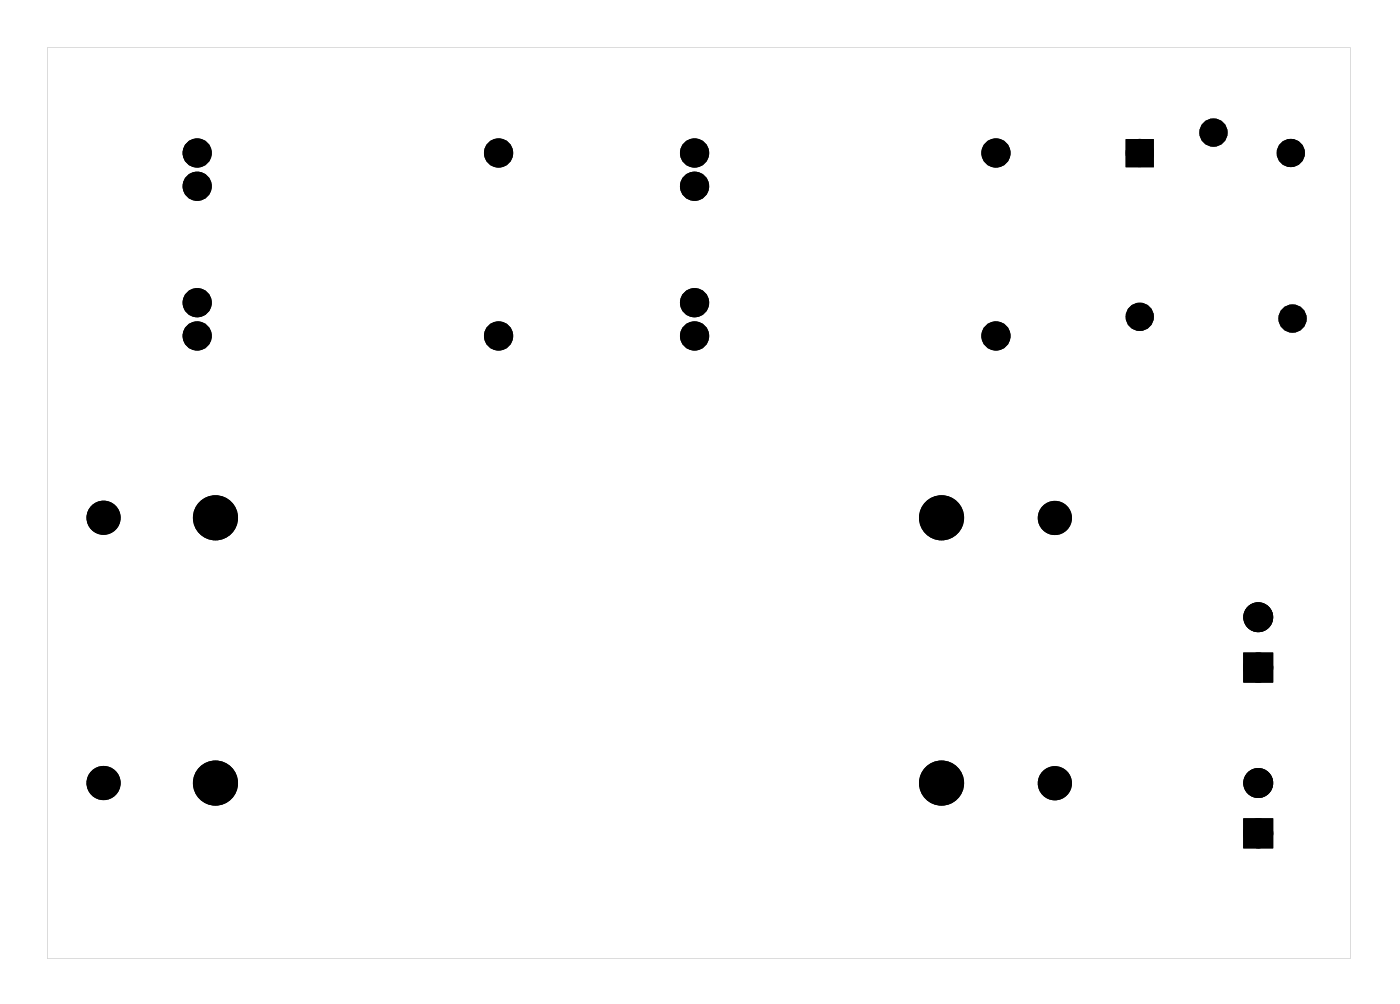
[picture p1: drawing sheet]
<svg xmlns="http://www.w3.org/2000/svg" width="107mm" height="77mm" viewBox="0 0 107 77" stroke-linecap="round" stroke-linejoin="round" font-family="sans-serif">
<g fill="#000">
<path d="M86.6 11h1.4v1.4h-1.4z"/>
<path d="M3.6 3.6v69.8h99.8v-69.8zM3.6 3.6h99.8v69.8h-99.8z"/>
<path d="M95.4 50.1h2v2.1h-2zM95.8 51.1a.6 .6 0 0 0 1.2 0 .6 .6 0 0 0-1.2 0z"/>
<path d="M95.4 50.1h2v2.1h-2zM95.8 51.1a.6 .6 0 0 0 1.2 0 .6 .6 0 0 0-1.2 0z"/>
<path d="M95.4 50.1h2v2.1h-2zM95.8 51.1a.6 .6 0 0 0 1.2 0 .6 .6 0 0 0-1.2 0z"/>
<path d="M95.4 62.8h2v2.1h-2zM95.8 63.8a.6 .6 0 0 0 1.2 0 .6 .6 0 0 0-1.2 0z"/>
<path d="M95.4 62.8h2v2.1h-2zM95.8 63.8a.6 .6 0 0 0 1.2 0 .6 .6 0 0 0-1.2 0z"/>
<path d="M95.4 62.8h2v2.1h-2zM95.8 63.8a.6 .6 0 0 0 1.2 0 .6 .6 0 0 0-1.2 0z"/>
</g>
<g fill="#000">
<circle cx="15.1" cy="14.3" r=".74"/>
<circle cx="15.1" cy="11.7" r=".74"/>
<circle cx="38.2" cy="11.7" r=".74"/>
<circle cx="53.2" cy="14.3" r=".74"/>
<circle cx="53.2" cy="11.7" r=".74"/>
<circle cx="76.3" cy="11.7" r=".74"/>
<circle cx="87.3" cy="11.7" r=".7"/>
<circle cx="93" cy="10.2" r=".7"/>
<circle cx="98.9" cy="11.7" r=".7"/>
<circle cx="7.9" cy="39.7" r="1.05"/>
<circle cx="15.1" cy="25.7" r=".74"/>
<circle cx="15.1" cy="23.2" r=".74"/>
<circle cx="16.5" cy="39.7" r="1.6"/>
<circle cx="38.2" cy="25.7" r=".74"/>
<circle cx="53.2" cy="25.7" r=".74"/>
<circle cx="53.2" cy="23.2" r=".74"/>
<circle cx="72.1" cy="39.7" r="1.6"/>
<circle cx="76.3" cy="25.7" r=".74"/>
<circle cx="80.8" cy="39.7" r="1.05"/>
<circle cx="87.3" cy="24.3" r=".7"/>
<circle cx="99" cy="24.4" r=".7"/>
<circle cx="7.9" cy="60" r="1.05"/>
<circle cx="16.5" cy="60" r="1.6"/>
<circle cx="72.1" cy="60" r="1.6"/>
<circle cx="80.8" cy="60" r="1.05"/>
<circle cx="96.4" cy="60" r=".81"/>
<circle cx="96.4" cy="47.3" r=".81"/>
<circle cx="96.4" cy="51.1" r=".81"/>
<circle cx="96.4" cy="63.8" r=".81"/>
</g>
<g fill="none" stroke="#000" stroke-width=".67" stroke-linecap="butt">
<circle cx="96.4" cy="51.1" r=".81"/>
<circle cx="96.4" cy="47.3" r=".81"/>
<circle cx="96.4" cy="60" r=".81"/>
<circle cx="96.4" cy="63.8" r=".81"/>
</g>
<g fill="none" stroke="#000" stroke-width=".25">
<path d="M95.4 50.1h2v2.1h-2zM95.4 62.8h2v2.1h-2z"/>
<circle cx="16.5" cy="39.7" r="1.6"/>
<circle cx="72.1" cy="39.7" r="1.6"/>
<circle cx="16.5" cy="60" r="1.6"/>
<circle cx="72.1" cy="60" r="1.6"/>
<circle cx="96.4" cy="51.1" r=".6"/>
<circle cx="96.4" cy="63.8" r=".6"/>
</g>
<g fill="none" stroke="#000" stroke-width=".51">
<circle cx="7.9" cy="39.7" r="1.05"/>
<circle cx="80.8" cy="39.7" r="1.05"/>
<circle cx="7.9" cy="60" r="1.05"/>
<circle cx="80.8" cy="60" r="1.05"/>
</g>
<g fill="none" stroke="#000" stroke-width=".76" stroke-linecap="butt">
<path d="M86.6 11h1.4v1.4h-1.4z"/>
<circle cx="15.1" cy="14.3" r=".74"/>
<circle cx="15.1" cy="11.7" r=".74"/>
<circle cx="38.2" cy="11.7" r=".74"/>
<circle cx="53.2" cy="14.3" r=".74"/>
<circle cx="53.2" cy="11.7" r=".74"/>
<circle cx="76.3" cy="11.7" r=".74"/>
<circle cx="87.3" cy="11.7" r=".7"/>
<circle cx="93" cy="10.2" r=".7"/>
<circle cx="98.9" cy="11.7" r=".7"/>
<circle cx="15.1" cy="25.7" r=".74"/>
<circle cx="15.1" cy="23.2" r=".74"/>
<circle cx="38.2" cy="25.7" r=".74"/>
<circle cx="53.2" cy="25.7" r=".74"/>
<circle cx="53.2" cy="23.2" r=".74"/>
<circle cx="76.3" cy="25.7" r=".74"/>
<circle cx="87.3" cy="24.3" r=".7"/>
<circle cx="99" cy="24.4" r=".7"/>
</g>
</svg>
